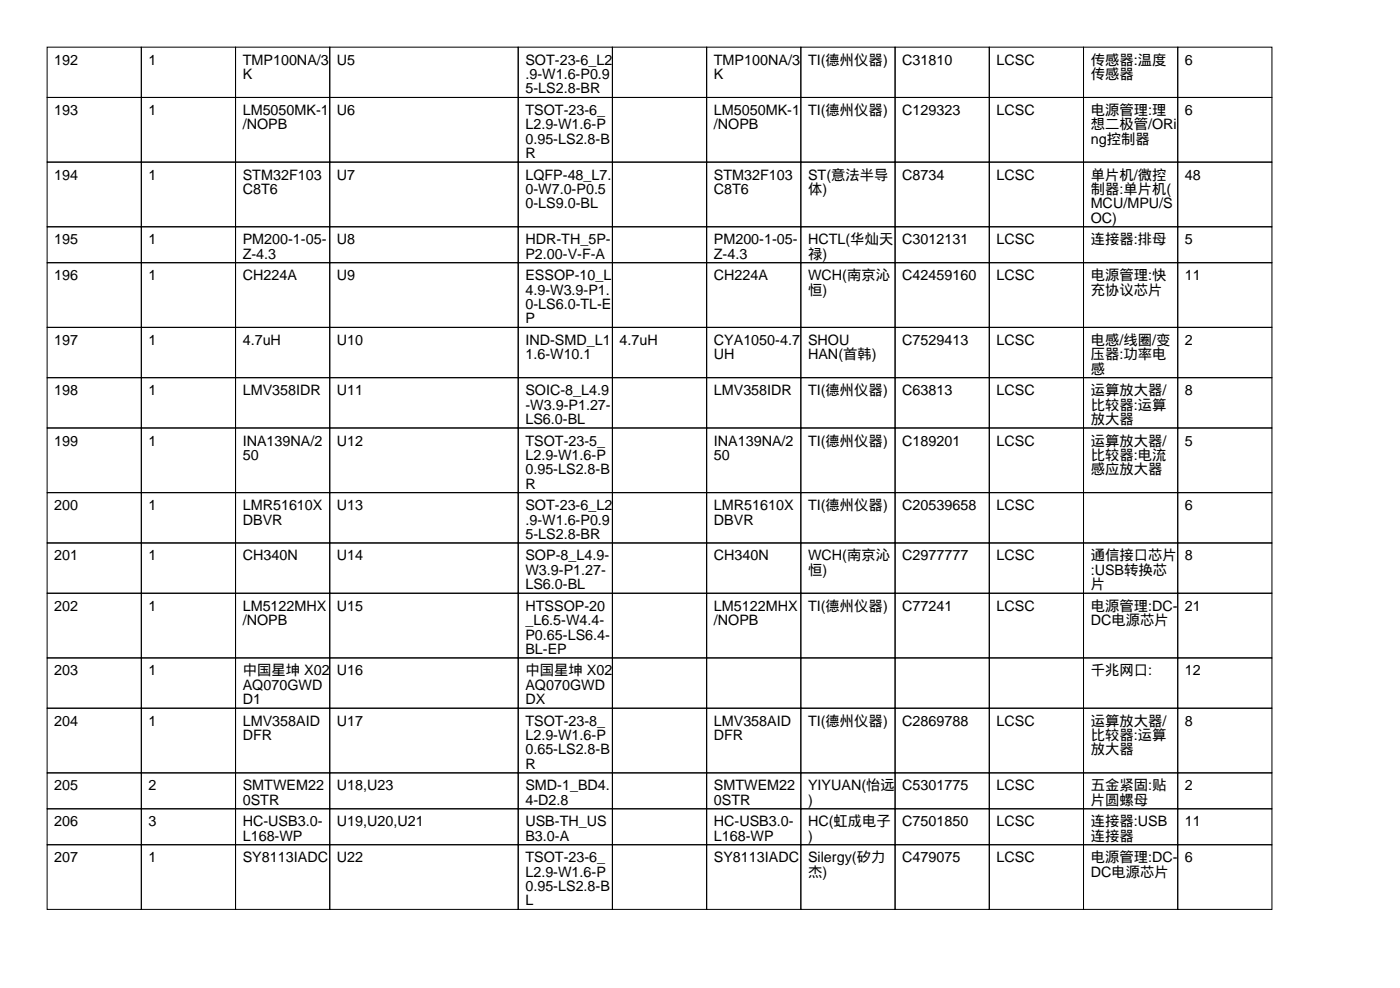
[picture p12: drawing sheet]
<svg xmlns="http://www.w3.org/2000/svg" width="297mm" height="210mm" viewBox="0 0 297 210" stroke-linecap="round" stroke-linejoin="round" font-family="sans-serif">
<defs><g id="words">
<g font-size="3">
<text x="11.5" y="13.7">192</text>
<text x="31.5" y="13.7">1</text>
<text x="51.5" y="13.7">TMP100NA/3</text>
<text x="51.5" y="16.8">K</text>
<text x="71.5" y="13.7">U5</text>
<text x="111.5" y="13.7">SOT-23-6_L2</text>
<text x="111.5" y="16.8">.9-W1.6-P0.9</text>
<text x="151.5" y="13.7">TMP100NA/3</text>
<text x="151.5" y="16.8">K</text>
<text x="171.5" y="13.7">TI(德州仪器)</text>
<text x="191.5" y="13.7">C31810</text>
<text x="211.5" y="13.7">LCSC</text>
<text x="231.5" y="13.7">传感器:温度</text>
<text x="231.5" y="16.8">传感器</text>
<text x="251.5" y="13.7">6</text>
<text x="111.5" y="19.8">5-LS2.8-BR</text>
<text x="11.5" y="24.4">193</text>
<text x="31.5" y="24.4">1</text>
<text x="51.5" y="24.4">LM5050MK-1</text>
<text x="51.5" y="27.4">/NOPB</text>
<text x="71.5" y="24.4">U6</text>
<text x="111.5" y="24.4">TSOT-23-6_</text>
<text x="111.5" y="27.4">L2.9-W1.6-P</text>
<text x="151.5" y="24.4">LM5050MK-1</text>
<text x="151.5" y="27.4">/NOPB</text>
<text x="171.5" y="24.4">TI(德州仪器)</text>
<text x="191.5" y="24.4">C129323</text>
<text x="211.5" y="24.4">LCSC</text>
<text x="231.5" y="24.4">电源管理:理</text>
<text x="231.5" y="27.4">想二极管/ORi</text>
<text x="251.5" y="24.4">6</text>
<text x="111.5" y="30.5">0.95-LS2.8-B</text>
<text x="111.5" y="33.5">R</text>
<text x="231.5" y="30.5">ng控制器</text>
<text x="11.5" y="38.1">194</text>
<text x="31.5" y="38.1">1</text>
<text x="51.5" y="38.1">STM32F103</text>
<text x="51.5" y="41.2">C8T6</text>
<text x="71.5" y="38.1">U7</text>
<text x="111.5" y="38.1">LQFP-48_L7.</text>
<text x="111.5" y="41.2">0-W7.0-P0.5</text>
<text x="151.5" y="38.1">STM32F103</text>
<text x="151.5" y="41.2">C8T6</text>
<text x="171.5" y="38.1">ST(意法半导</text>
<text x="171.5" y="41.2">体)</text>
<text x="191.5" y="38.1">C8734</text>
<text x="211.5" y="38.1">LCSC</text>
<text x="231.5" y="38.1">单片机/微控</text>
<text x="231.5" y="41.2">制器:单片机(</text>
<text x="251.5" y="38.1">48</text>
<text x="111.5" y="44.2">0-LS9.0-BL</text>
<text x="231.5" y="44.2">MCU/MPU/S</text>
<text x="231.5" y="47.2">OC)</text>
<text x="11.5" y="51.8">195</text>
<text x="31.5" y="51.8">1</text>
<text x="51.5" y="51.8">PM200-1-05-</text>
<text x="71.5" y="51.8">U8</text>
<text x="111.5" y="51.8">HDR-TH_5P-</text>
<text x="151.5" y="51.8">PM200-1-05-</text>
<text x="171.5" y="51.8">HCTL(华灿天</text>
<text x="191.5" y="51.8">C3012131</text>
<text x="211.5" y="51.8">LCSC</text>
<text x="231.5" y="51.8">连接器:排母</text>
<text x="251.5" y="51.8">5</text>
<text x="11.5" y="59.4">196</text>
<text x="31.5" y="59.4">1</text>
<text x="51.5" y="54.9">Z-4.3</text>
<text x="51.5" y="59.4">CH224A</text>
<text x="71.5" y="59.4">U9</text>
<text x="111.5" y="54.9">P2.00-V-F-A</text>
<text x="111.5" y="59.4">ESSOP-10_L</text>
<text x="151.5" y="54.9">Z-4.3</text>
<text x="151.5" y="59.4">CH224A</text>
<text x="171.5" y="54.9">禄)</text>
<text x="171.5" y="59.4">WCH(南京沁</text>
<text x="191.5" y="59.4">C42459160</text>
<text x="211.5" y="59.4">LCSC</text>
<text x="231.5" y="59.4">电源管理:快</text>
<text x="251.5" y="59.4">11</text>
<text x="111.5" y="62.5">4.9-W3.9-P1.</text>
<text x="111.5" y="65.5">0-LS6.0-TL-E</text>
<text x="171.5" y="62.5">恒)</text>
<text x="231.5" y="62.5">充协议芯片</text>
<text x="111.5" y="68.6">P</text>
<text x="11.5" y="73.2">197</text>
<text x="31.5" y="73.2">1</text>
<text x="51.5" y="73.2">4.7uH</text>
<text x="71.5" y="73.2">U10</text>
<text x="111.5" y="73.2">IND-SMD_L1</text>
<text x="111.5" y="76.2">1.6-W10.1</text>
<text x="131.5" y="73.2">4.7uH</text>
<text x="151.5" y="73.2">CYA1050-4.7</text>
<text x="151.5" y="76.2">UH</text>
<text x="171.5" y="73.2">SHOU</text>
<text x="171.5" y="76.2">HAN(首韩)</text>
<text x="191.5" y="73.2">C7529413</text>
<text x="211.5" y="73.2">LCSC</text>
<text x="231.5" y="73.2">电感/线圈/变</text>
<text x="231.5" y="76.2">压器:功率电</text>
<text x="251.5" y="73.2">2</text>
<text x="11.5" y="83.8">198</text>
<text x="31.5" y="83.8">1</text>
<text x="51.5" y="83.8">LMV358IDR</text>
<text x="71.5" y="83.8">U11</text>
<text x="111.5" y="83.8">SOIC-8_L4.9</text>
<text x="151.5" y="83.8">LMV358IDR</text>
<text x="171.5" y="83.8">TI(德州仪器)</text>
<text x="191.5" y="83.8">C63813</text>
<text x="211.5" y="83.8">LCSC</text>
<text x="231.5" y="79.3">感</text>
<text x="231.5" y="83.8">运算放大器/</text>
<text x="251.5" y="83.8">8</text>
<text x="111.5" y="86.9">-W3.9-P1.27-</text>
<text x="111.5" y="89.9">LS6.0-BL</text>
<text x="231.5" y="86.9">比较器:运算</text>
<text x="231.5" y="89.9">放大器</text>
<text x="11.5" y="94.5">199</text>
<text x="31.5" y="94.5">1</text>
<text x="51.5" y="94.5">INA139NA/2</text>
<text x="71.5" y="94.5">U12</text>
<text x="111.5" y="94.5">TSOT-23-5_</text>
<text x="151.5" y="94.5">INA139NA/2</text>
<text x="171.5" y="94.5">TI(德州仪器)</text>
<text x="191.5" y="94.5">C189201</text>
<text x="211.5" y="94.5">LCSC</text>
<text x="231.5" y="94.5">运算放大器/</text>
<text x="251.5" y="94.5">5</text>
<text x="51.5" y="97.5">50</text>
<text x="111.5" y="97.5">L2.9-W1.6-P</text>
<text x="111.5" y="100.6">0.95-LS2.8-B</text>
<text x="151.5" y="97.5">50</text>
<text x="231.5" y="97.5">比较器:电流</text>
<text x="231.5" y="100.6">感应放大器</text>
<text x="111.5" y="103.6">R</text>
<text x="11.5" y="108.2">200</text>
<text x="31.5" y="108.2">1</text>
<text x="51.5" y="108.2">LMR51610X</text>
<text x="51.5" y="111.3">DBVR</text>
<text x="71.5" y="108.2">U13</text>
<text x="111.5" y="108.2">SOT-23-6_L2</text>
<text x="111.5" y="111.3">.9-W1.6-P0.9</text>
<text x="151.5" y="108.2">LMR51610X</text>
<text x="151.5" y="111.3">DBVR</text>
<text x="171.5" y="108.2">TI(德州仪器)</text>
<text x="191.5" y="108.2">C20539658</text>
<text x="211.5" y="108.2">LCSC</text>
<text x="251.5" y="108.2">6</text>
<text x="11.5" y="118.9">201</text>
<text x="31.5" y="118.9">1</text>
<text x="51.5" y="118.9">CH340N</text>
<text x="71.5" y="118.9">U14</text>
<text x="111.5" y="114.3">5-LS2.8-BR</text>
<text x="111.5" y="118.9">SOP-8_L4.9-</text>
<text x="151.5" y="118.9">CH340N</text>
<text x="171.5" y="118.9">WCH(南京沁</text>
<text x="191.5" y="118.9">C2977777</text>
<text x="211.5" y="118.9">LCSC</text>
<text x="231.5" y="118.9">通信接口芯片</text>
<text x="251.5" y="118.9">8</text>
<text x="111.5" y="121.9">W3.9-P1.27-</text>
<text x="111.5" y="125">LS6.0-BL</text>
<text x="171.5" y="121.9">恒)</text>
<text x="231.5" y="121.9">:USB转换芯</text>
<text x="231.5" y="125">片</text>
<text x="11.5" y="129.5">202</text>
<text x="31.5" y="129.5">1</text>
<text x="51.5" y="129.5">LM5122MHX</text>
<text x="71.5" y="129.5">U15</text>
<text x="111.5" y="129.5">HTSSOP-20</text>
<text x="151.5" y="129.5">LM5122MHX</text>
<text x="171.5" y="129.5">TI(德州仪器)</text>
<text x="191.5" y="129.5">C77241</text>
<text x="211.5" y="129.5">LCSC</text>
<text x="231.5" y="129.5">电源管理:DC-</text>
<text x="251.5" y="129.5">21</text>
<text x="51.5" y="132.6">/NOPB</text>
<text x="111.5" y="132.6">_L6.5-W4.4-</text>
<text x="111.5" y="135.6">P0.65-LS6.4-</text>
<text x="151.5" y="132.6">/NOPB</text>
<text x="231.5" y="132.6">DC电源芯片</text>
<text x="11.5" y="143.3">203</text>
<text x="31.5" y="143.3">1</text>
<text x="51.5" y="143.3">中国星坤 X02</text>
<text x="71.5" y="143.3">U16</text>
<text x="111.5" y="138.7">BL-EP</text>
<text x="111.5" y="143.3">中国星坤 X02</text>
<text x="231.5" y="143.3">千兆网口:</text>
<text x="251.5" y="143.3">12</text>
<text x="51.5" y="146.3">AQ070GWD</text>
<text x="51.5" y="149.4">D1</text>
<text x="111.5" y="146.3">AQ070GWD</text>
<text x="111.5" y="149.4">DX</text>
<text x="11.5" y="153.9">204</text>
<text x="31.5" y="153.9">1</text>
<text x="51.5" y="153.9">LMV358AID</text>
<text x="71.5" y="153.9">U17</text>
<text x="111.5" y="153.9">TSOT-23-8_</text>
<text x="151.5" y="153.9">LMV358AID</text>
<text x="171.5" y="153.9">TI(德州仪器)</text>
<text x="191.5" y="153.9">C2869788</text>
<text x="211.5" y="153.9">LCSC</text>
<text x="231.5" y="153.9">运算放大器/</text>
<text x="251.5" y="153.9">8</text>
<text x="51.5" y="157">DFR</text>
<text x="111.5" y="157">L2.9-W1.6-P</text>
<text x="111.5" y="160">0.65-LS2.8-B</text>
<text x="151.5" y="157">DFR</text>
<text x="231.5" y="157">比较器:运算</text>
<text x="231.5" y="160">放大器</text>
<text x="11.5" y="167.6">205</text>
<text x="31.5" y="167.6">2</text>
<text x="51.5" y="167.6">SMTWEM22</text>
<text x="71.5" y="167.6">U18,U23</text>
<text x="111.5" y="163.1">R</text>
<text x="111.5" y="167.6">SMD-1_BD4.</text>
<text x="151.5" y="167.6">SMTWEM22</text>
<text x="171.5" y="167.6">YIYUAN(怡远</text>
<text x="191.5" y="167.6">C5301775</text>
<text x="211.5" y="167.6">LCSC</text>
<text x="231.5" y="167.6">五金紧固:贴</text>
<text x="251.5" y="167.6">2</text>
<text x="51.5" y="170.7">0STR</text>
<text x="111.5" y="170.7">4-D2.8</text>
<text x="151.5" y="170.7">0STR</text>
<text x="171.5" y="170.7">)</text>
<text x="231.5" y="170.7">片圆螺母</text>
<text x="11.5" y="175.3">206</text>
<text x="31.5" y="175.3">3</text>
<text x="51.5" y="175.3">HC-USB3.0-</text>
<text x="51.5" y="178.3">L168-WP</text>
<text x="71.5" y="175.3">U19,U20,U21</text>
<text x="111.5" y="175.3">USB-TH_US</text>
<text x="111.5" y="178.3">B3.0-A</text>
<text x="151.5" y="175.3">HC-USB3.0-</text>
<text x="151.5" y="178.3">L168-WP</text>
<text x="171.5" y="175.3">HC(虹成电子</text>
<text x="171.5" y="178.3">)</text>
<text x="191.5" y="175.3">C7501850</text>
<text x="211.5" y="175.3">LCSC</text>
<text x="231.5" y="175.3">连接器:USB</text>
<text x="231.5" y="178.3">连接器</text>
<text x="251.5" y="175.3">11</text>
<text x="11.5" y="182.9">207</text>
<text x="31.5" y="182.9">1</text>
<text x="51.5" y="182.9">SY8113IADC</text>
<text x="71.5" y="182.9">U22</text>
<text x="111.5" y="182.9">TSOT-23-6_</text>
<text x="111.5" y="185.9">L2.9-W1.6-P</text>
<text x="151.5" y="182.9">SY8113IADC</text>
<text x="171.5" y="182.9">Silergy(矽力</text>
<text x="171.5" y="185.9">杰)</text>
<text x="191.5" y="182.9">C479075</text>
<text x="211.5" y="182.9">LCSC</text>
<text x="231.5" y="182.9">电源管理:DC-</text>
<text x="231.5" y="185.9">DC电源芯片</text>
<text x="251.5" y="182.9">6</text>
<text x="111.5" y="189">0.95-LS2.8-B</text>
<text x="111.5" y="192">L</text>
</g>
</g></defs>
<g fill="none" stroke="#000" stroke-width=".21">
<path d="M10 10h20v10.7h-20zM30 10h20v10.7h-20zM50 10h20v10.7h-20zM70 10h40v10.7h-40zM110 10h20v10.7h-20zM130 10h20v10.7h-20zM150 10h20v10.7h-20zM170 10h20v10.7h-20zM190 10h20v10.7h-20zM210 10h20v10.7h-20zM230 10h20v10.7h-20zM250 10h20v10.7h-20z"/>
<path d="M10 20.7h20v13.7h-20zM10 34.4h20v13.7h-20zM30 20.7h20v13.7h-20zM30 34.4h20v13.7h-20zM50 20.7h20v13.7h-20zM50 34.4h20v13.7h-20zM70 20.7h40v13.7h-40zM70 34.4h40v13.7h-40zM110 20.7h20v13.7h-20zM110 34.4h20v13.7h-20zM130 20.7h20v13.7h-20zM130 34.4h20v13.7h-20z"/>
<path d="M150 20.7h20v13.7h-20zM150 34.4h20v13.7h-20zM170 20.7h20v13.7h-20zM170 34.4h20v13.7h-20zM190 20.7h20v13.7h-20zM190 34.4h20v13.7h-20zM210 20.7h20v13.7h-20zM210 34.4h20v13.7h-20zM230 20.7h20v13.7h-20zM230 34.4h20v13.7h-20zM250 20.7h20v13.7h-20zM250 34.4h20v13.7h-20z"/>
<path d="M10 48.1h20v7.6h-20zM10 55.7h20v13.7h-20zM30 48.1h20v7.6h-20zM30 55.7h20v13.7h-20zM50 48.1h20v7.6h-20zM50 55.7h20v13.7h-20zM70 48.1h40v7.6h-40zM70 55.7h40v13.7h-40zM110 48.1h20v7.6h-20zM110 55.7h20v13.7h-20zM130 48.1h20v7.6h-20zM130 55.7h20v13.7h-20z"/>
<path d="M150 48.1h20v7.6h-20zM150 55.7h20v13.7h-20zM170 48.1h20v7.6h-20zM170 55.7h20v13.7h-20zM190 48.1h20v7.6h-20zM190 55.7h20v13.7h-20zM210 48.1h20v7.6h-20zM210 55.7h20v13.7h-20zM230 48.1h20v7.6h-20zM230 55.7h20v13.7h-20zM250 48.1h20v7.6h-20zM250 55.7h20v13.7h-20z"/>
<path d="M10 69.4h20v10.7h-20zM30 69.4h20v10.7h-20zM50 69.4h20v10.7h-20zM70 69.4h40v10.7h-40zM110 69.4h20v10.7h-20zM130 69.4h20v10.7h-20zM150 69.4h20v10.7h-20zM170 69.4h20v10.7h-20zM190 69.4h20v10.7h-20zM210 69.4h20v10.7h-20zM230 69.4h20v10.7h-20zM250 69.4h20v10.7h-20z"/>
<path d="M10 80.1h20v10.7h-20zM10 90.8h20v13.7h-20zM30 80.1h20v10.7h-20zM30 90.8h20v13.7h-20zM50 80.1h20v10.7h-20zM50 90.8h20v13.7h-20zM70 80.1h40v10.7h-40zM70 90.8h40v13.7h-40zM110 80.1h20v10.7h-20zM110 90.8h20v13.7h-20zM130 80.1h20v10.7h-20zM130 90.8h20v13.7h-20z"/>
<path d="M150 80.1h20v10.7h-20zM150 90.8h20v13.7h-20zM170 80.1h20v10.7h-20zM170 90.8h20v13.7h-20zM190 80.1h20v10.7h-20zM190 90.8h20v13.7h-20zM210 80.1h20v10.7h-20zM210 90.8h20v13.7h-20zM230 80.1h20v10.7h-20zM230 90.8h20v13.7h-20zM250 80.1h20v10.7h-20zM250 90.8h20v13.7h-20z"/>
<path d="M10 104.5h20v10.7h-20zM10 115.2h20v10.6h-20zM30 104.5h20v10.7h-20zM30 115.2h20v10.6h-20zM50 104.5h20v10.7h-20zM50 115.2h20v10.6h-20zM70 104.5h40v10.7h-40zM70 115.2h40v10.6h-40zM110 104.5h20v10.7h-20zM110 115.2h20v10.6h-20zM130 104.5h20v10.7h-20zM130 115.2h20v10.6h-20z"/>
<path d="M150 104.5h20v10.7h-20zM150 115.2h20v10.6h-20zM170 104.5h20v10.7h-20zM170 115.2h20v10.6h-20zM190 104.5h20v10.7h-20zM190 115.2h20v10.6h-20zM210 104.5h20v10.7h-20zM210 115.2h20v10.6h-20zM230 104.5h20v10.7h-20zM230 115.2h20v10.6h-20zM250 104.5h20v10.7h-20zM250 115.2h20v10.6h-20z"/>
<path d="M10 125.8h20v13.7h-20zM10 139.5h20v10.7h-20zM30 125.8h20v13.7h-20zM30 139.5h20v10.7h-20zM50 125.8h20v13.7h-20zM50 139.5h20v10.7h-20zM70 125.8h40v13.7h-40zM70 139.5h40v10.7h-40zM110 125.8h20v13.7h-20zM110 139.5h20v10.7h-20zM130 125.8h20v13.7h-20zM130 139.5h20v10.7h-20z"/>
<path d="M150 125.8h20v13.7h-20zM150 139.5h20v10.7h-20zM170 125.8h20v13.7h-20zM170 139.5h20v10.7h-20zM190 125.8h20v13.7h-20zM190 139.5h20v10.7h-20zM210 125.8h20v13.7h-20zM210 139.5h20v10.7h-20zM230 125.8h20v13.7h-20zM230 139.5h20v10.7h-20zM250 125.8h20v13.7h-20zM250 139.5h20v10.7h-20z"/>
<path d="M10 150.2h20v13.7h-20zM30 150.2h20v13.7h-20zM50 150.2h20v13.7h-20zM70 150.2h40v13.7h-40zM110 150.2h20v13.7h-20zM130 150.2h20v13.7h-20zM150 150.2h20v13.7h-20zM170 150.2h20v13.7h-20zM190 150.2h20v13.7h-20zM210 150.2h20v13.7h-20zM230 150.2h20v13.7h-20zM250 150.2h20v13.7h-20z"/>
<path d="M10 163.9h20v7.6h-20zM10 171.5h20v7.7h-20zM10 179.2h20v13.7h-20zM30 163.9h20v7.6h-20zM30 171.5h20v7.7h-20zM30 179.2h20v13.7h-20zM50 163.9h20v7.6h-20zM50 171.5h20v7.7h-20zM50 179.2h20v13.7h-20zM70 163.9h40v7.6h-40zM70 171.5h40v7.7h-40zM70 179.2h40v13.7h-40z"/>
<path d="M110 163.9h20v7.6h-20zM110 171.5h20v7.7h-20zM110 179.2h20v13.7h-20zM130 163.9h20v7.6h-20zM130 171.5h20v7.7h-20zM130 179.2h20v13.7h-20zM150 163.9h20v7.6h-20zM150 171.5h20v7.7h-20zM150 179.2h20v13.7h-20zM170 163.9h20v7.6h-20zM170 171.5h20v7.7h-20zM170 179.2h20v13.7h-20z"/>
<path d="M190 163.9h20v7.6h-20zM190 171.5h20v7.7h-20zM190 179.2h20v13.7h-20zM210 163.9h20v7.6h-20zM210 171.5h20v7.7h-20zM210 179.2h20v13.7h-20zM230 163.9h20v7.6h-20zM230 171.5h20v7.7h-20zM230 179.2h20v13.7h-20zM250 163.9h20v7.6h-20zM250 171.5h20v7.7h-20zM250 179.2h20v13.7h-20z"/>
</g>
<use href="#words"/>
</svg>
